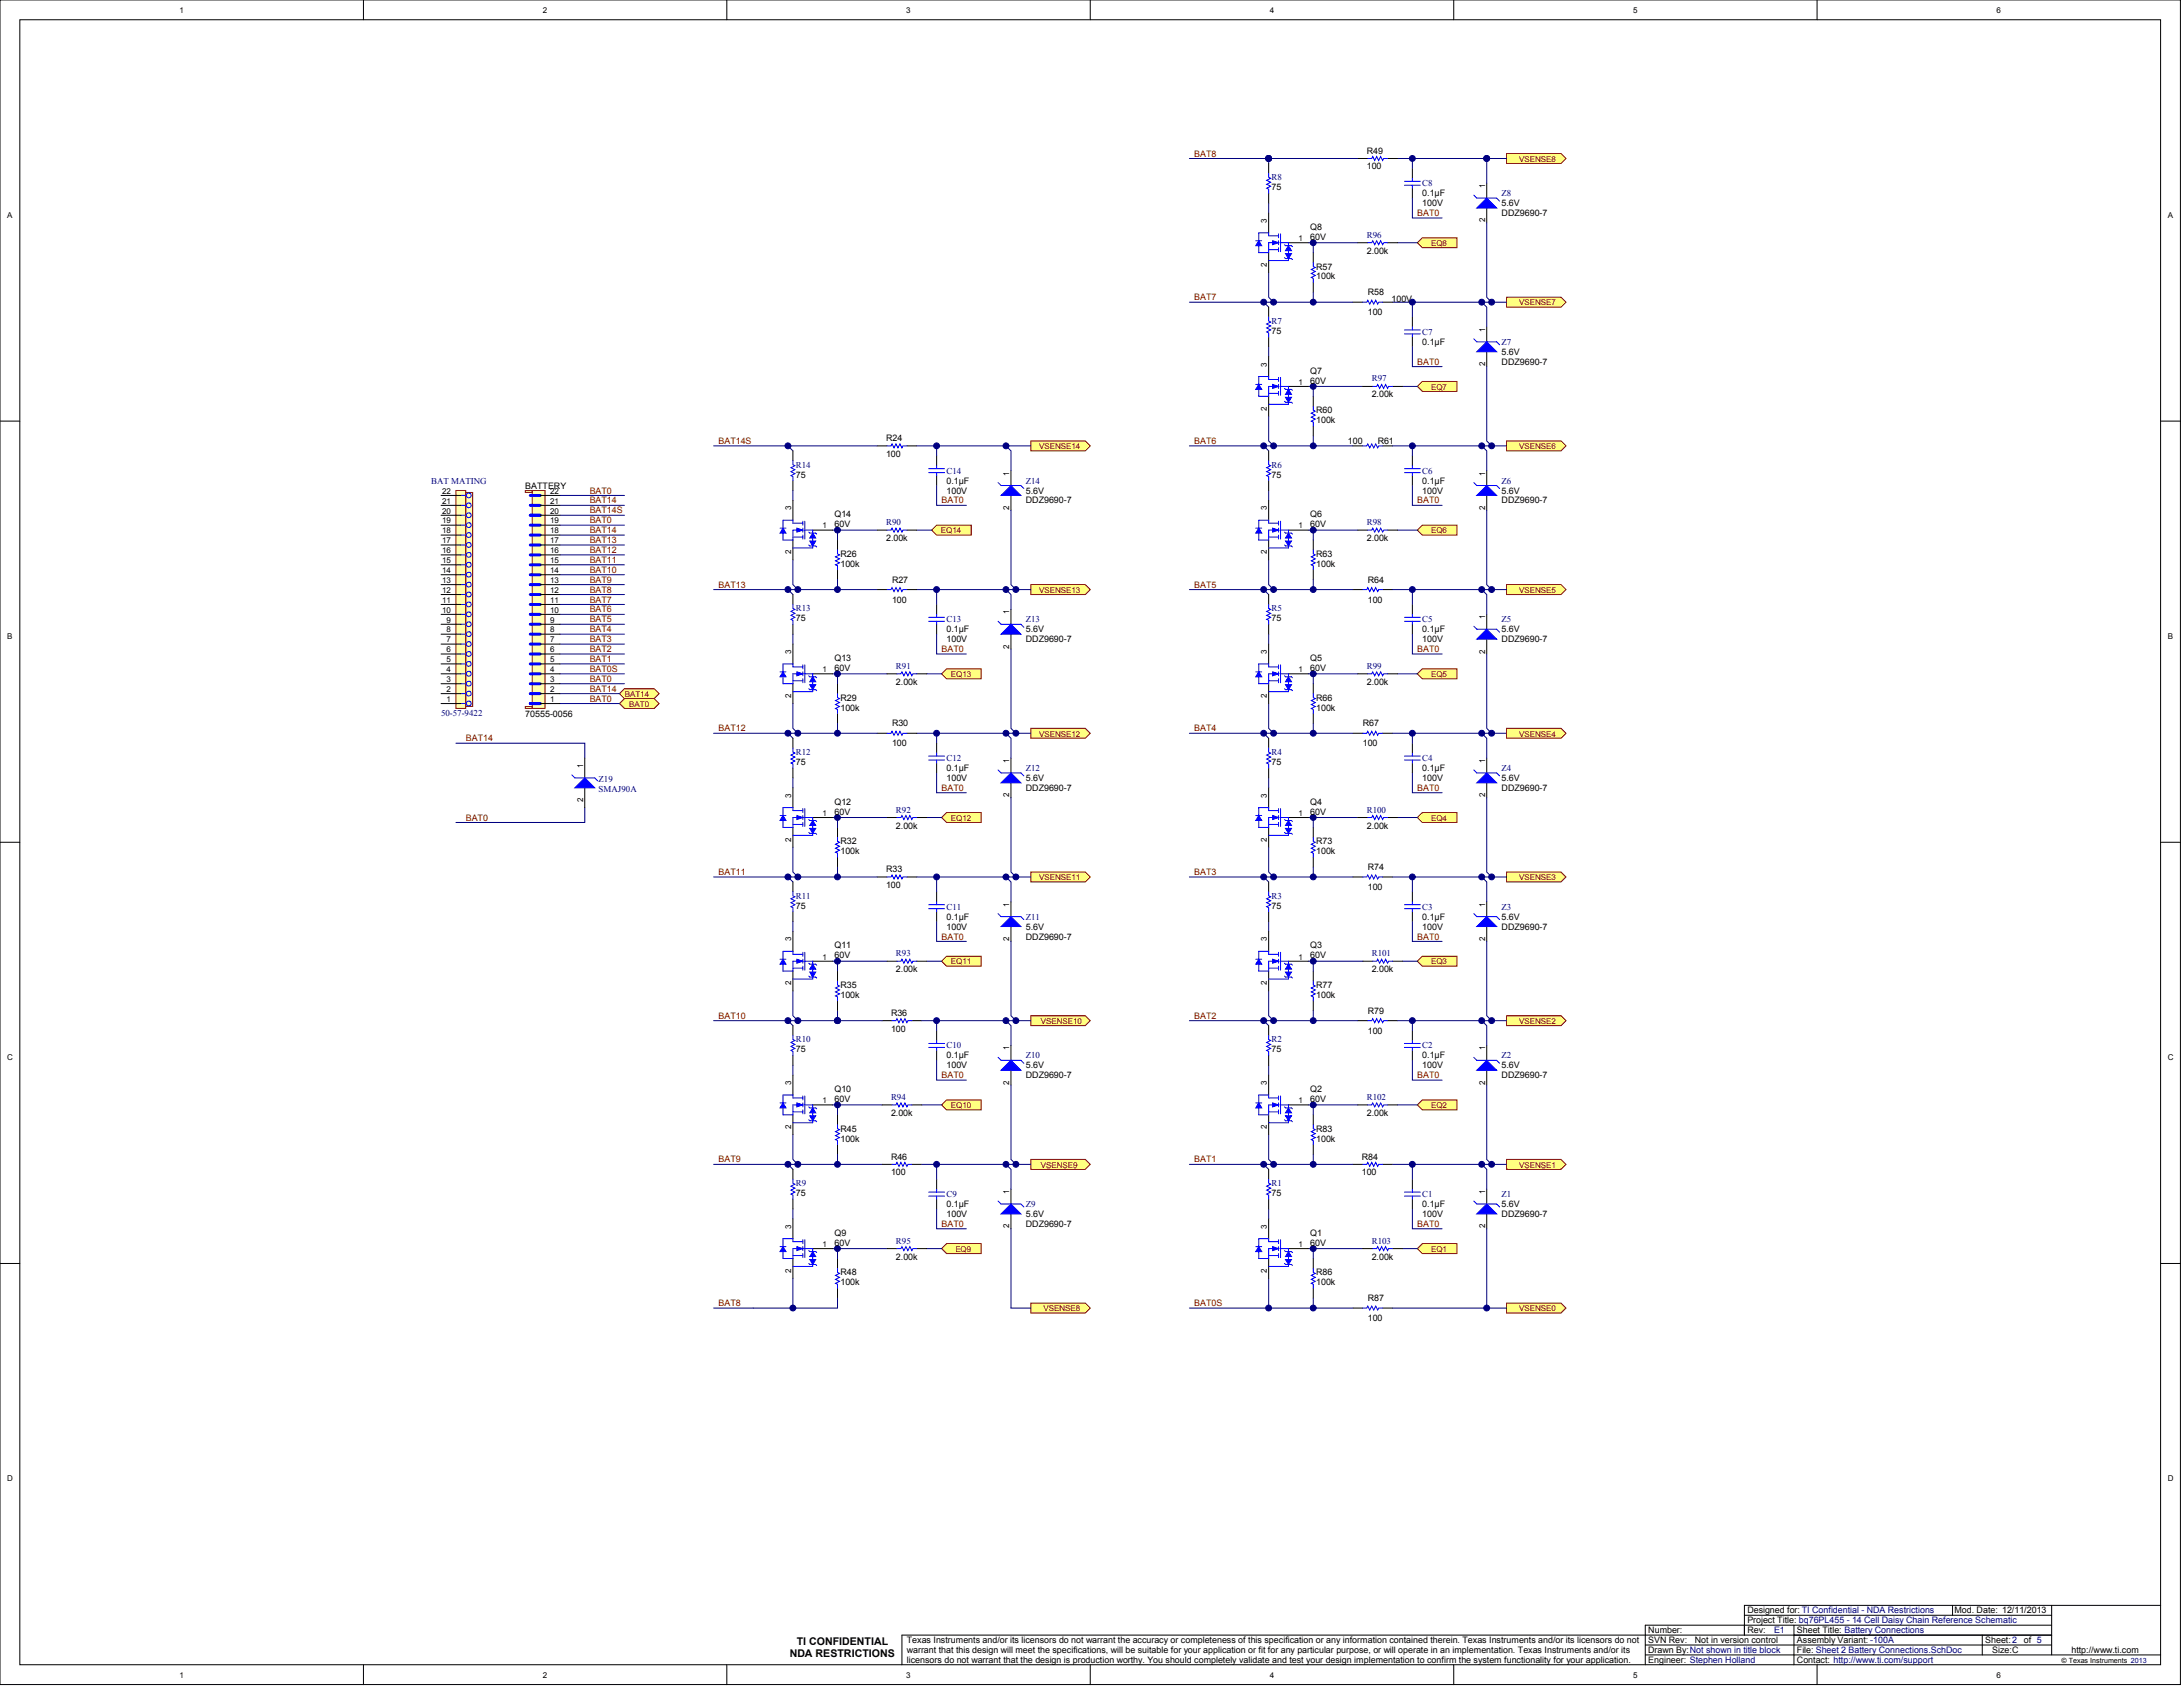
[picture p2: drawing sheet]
<svg xmlns="http://www.w3.org/2000/svg" width="465mm" height="360mm" viewBox="0 0 465 360" stroke-linecap="round" stroke-linejoin="round" font-family="sans-serif">
<defs><g id="words">
<g font-size="2.3">
<text x="168.2" y="352.7">NDA RESTRICTIONS</text>
<text x="169.7" y="350.1">TI CONFIDENTIAL</text>
</g>
<g font-size="1.9" fill="#800000">
<text x="254.4" y="33.3">BAT8</text>
<text x="301.9" y="46">BAT0</text>
<text x="254.4" y="63.9">BAT7</text>
<text x="301.9" y="77.6">BAT0</text>
<text x="153.1" y="94.5">BAT14S</text>
<text x="254.4" y="94.5">BAT6</text>
<text x="125.6" y="105.1">BAT0</text>
<text x="125.6" y="107.2">BAT14</text>
<text x="200.5" y="107.2">BAT0</text>
<text x="301.9" y="107.2">BAT0</text>
<text x="125.6" y="113.5">BAT14</text>
<text x="125.6" y="109.3">BAT14S</text>
<text x="125.6" y="111.4">BAT0</text>
<text x="125.6" y="119.8">BAT11</text>
<text x="125.6" y="117.7">BAT12</text>
<text x="125.6" y="115.6">BAT13</text>
<text x="125.6" y="124.1">BAT9</text>
<text x="125.6" y="121.9">BAT10</text>
<text x="153.1" y="125.1">BAT13</text>
<text x="254.4" y="125.1">BAT5</text>
<text x="125.6" y="126.2">BAT8</text>
<text x="125.6" y="128.3">BAT7</text>
<text x="125.6" y="130.4">BAT6</text>
<text x="125.6" y="134.6">BAT4</text>
<text x="125.6" y="132.5">BAT5</text>
<text x="125.6" y="136.7">BAT3</text>
<text x="125.6" y="138.8">BAT2</text>
<text x="125.6" y="140.9">BAT1</text>
<text x="125.6" y="143">BAT0S</text>
<text x="200.5" y="138.8">BAT0</text>
<text x="301.9" y="138.8">BAT0</text>
<text x="125.6" y="145.1">BAT0</text>
<text x="125.6" y="147.3">BAT14</text>
<text x="125.6" y="149.4">BAT0</text>
<text x="153.1" y="155.7">BAT12</text>
<text x="254.4" y="155.7">BAT4</text>
<text x="99.2" y="157.8">BAT14</text>
<text x="200.5" y="168.4">BAT0</text>
<text x="301.9" y="168.4">BAT0</text>
<text x="99.2" y="174.7">BAT0</text>
<text x="153.1" y="186.3">BAT11</text>
<text x="254.4" y="186.3">BAT3</text>
<text x="200.5" y="200">BAT0</text>
<text x="301.9" y="200">BAT0</text>
<text x="153.1" y="216.9">BAT10</text>
<text x="254.4" y="216.9">BAT2</text>
<text x="200.5" y="229.5">BAT0</text>
<text x="301.9" y="229.5">BAT0</text>
<text x="153.1" y="247.5">BAT9</text>
<text x="254.4" y="247.5">BAT1</text>
<text x="200.5" y="261.2">BAT0</text>
<text x="301.9" y="261.2">BAT0</text>
<text x="153.1" y="278.1">BAT8</text>
<text x="254.4" y="278.1">BAT0S</text>
</g>
<g font-size="1.9">
<text x="291.1" y="32.7">R49</text>
<text x="270.8" y="40.5">75</text>
<text x="291.1" y="36.1">100</text>
<text x="302.9" y="41.8">0.1µF</text>
<text x="302.9" y="43.9">100V</text>
<text x="319.8" y="43.9">5.6V</text>
<text x="319.8" y="46">DDZ9690-7</text>
<text x="279.1" y="51.1">60V</text>
<text x="279.1" y="49">Q8</text>
<text x="280.3" y="59.5">100k</text>
<text x="280.3" y="57.4">R57</text>
<text x="291.1" y="54">2.00k</text>
<text x="291.3" y="62.9">R58</text>
<text x="296.4" y="64.4">100V</text>
<text x="270.8" y="71.1">75</text>
<text x="291.3" y="67.1">100</text>
<text x="302.9" y="73.4">0.1µF</text>
<text x="319.8" y="75.5">5.6V</text>
<text x="319.8" y="77.6">DDZ9690-7</text>
<text x="279.1" y="81.6">60V</text>
<text x="279.1" y="79.5">Q7</text>
<text x="280.3" y="88">R60</text>
<text x="292.2" y="84.6">2.00k</text>
<text x="188.7" y="93.9">R24</text>
<text x="280.3" y="90.1">100k</text>
<text x="287.1" y="94.5">100</text>
<text x="293.4" y="94.5">R61</text>
<text x="169.5" y="101.7">75</text>
<text x="188.7" y="97.3">100</text>
<text x="270.8" y="101.7">75</text>
<text x="111.9" y="104">BATTERY</text>
<text x="201.6" y="103">0.1µF</text>
<text x="201.6" y="105.1">100V</text>
<text x="218.5" y="105.1">5.6V</text>
<text x="218.5" y="107.2">DDZ9690-7</text>
<text x="302.9" y="103">0.1µF</text>
<text x="302.9" y="105.1">100V</text>
<text x="319.8" y="105.1">5.6V</text>
<text x="319.8" y="107.2">DDZ9690-7</text>
<text x="177.8" y="112.2">60V</text>
<text x="177.8" y="110.1">Q14</text>
<text x="279.1" y="112.2">60V</text>
<text x="279.1" y="110.1">Q6</text>
<text x="179" y="118.6">R26</text>
<text x="188.7" y="115.2">2.00k</text>
<text x="280.3" y="118.6">R63</text>
<text x="291.1" y="115.2">2.00k</text>
<text x="179" y="120.7">100k</text>
<text x="190" y="124.1">R27</text>
<text x="280.3" y="120.7">100k</text>
<text x="291.3" y="124.1">R64</text>
<text x="190" y="128.3">100</text>
<text x="291.3" y="128.3">100</text>
<text x="169.5" y="132.3">75</text>
<text x="201.6" y="134.6">0.1µF</text>
<text x="201.6" y="136.7">100V</text>
<text x="218.5" y="134.6">5.6V</text>
<text x="218.5" y="136.7">DDZ9690-7</text>
<text x="270.8" y="132.3">75</text>
<text x="302.9" y="134.6">0.1µF</text>
<text x="302.9" y="136.7">100V</text>
<text x="319.8" y="134.6">5.6V</text>
<text x="319.8" y="136.7">DDZ9690-7</text>
<text x="177.8" y="142.8">60V</text>
<text x="177.8" y="140.7">Q13</text>
<text x="279.1" y="142.8">60V</text>
<text x="279.1" y="140.7">Q5</text>
<text x="179" y="149.2">R29</text>
<text x="190.8" y="145.8">2.00k</text>
<text x="280.3" y="149.2">R66</text>
<text x="291.1" y="145.8">2.00k</text>
<text x="111.9" y="152.5">70555-0056</text>
<text x="179" y="151.3">100k</text>
<text x="190" y="154.6">R30</text>
<text x="280.3" y="151.3">100k</text>
<text x="290.3" y="154.6">R67</text>
<text x="190" y="158.9">100</text>
<text x="290.3" y="158.9">100</text>
<text x="169.5" y="162.9">75</text>
<text x="201.6" y="164.1">0.1µF</text>
<text x="201.6" y="166.2">100V</text>
<text x="218.5" y="166.2">5.6V</text>
<text x="270.8" y="162.9">75</text>
<text x="302.9" y="164.1">0.1µF</text>
<text x="302.9" y="166.2">100V</text>
<text x="319.8" y="166.2">5.6V</text>
<text x="177.8" y="173.4">60V</text>
<text x="177.8" y="171.3">Q12</text>
<text x="218.5" y="168.4">DDZ9690-7</text>
<text x="279.1" y="173.4">60V</text>
<text x="279.1" y="171.3">Q4</text>
<text x="319.8" y="168.4">DDZ9690-7</text>
<text x="179" y="179.7">R32</text>
<text x="190.8" y="176.4">2.00k</text>
<text x="280.3" y="179.7">R73</text>
<text x="291.1" y="176.4">2.00k</text>
<text x="179" y="181.9">100k</text>
<text x="188.7" y="185.7">R33</text>
<text x="280.3" y="181.9">100k</text>
<text x="291.3" y="185.2">R74</text>
<text x="188.7" y="189">100</text>
<text x="291.3" y="189.5">100</text>
<text x="169.5" y="193.5">75</text>
<text x="201.6" y="195.8">0.1µF</text>
<text x="201.6" y="197.9">100V</text>
<text x="218.5" y="197.9">5.6V</text>
<text x="270.8" y="193.5">75</text>
<text x="302.9" y="195.8">0.1µF</text>
<text x="302.9" y="197.9">100V</text>
<text x="319.8" y="195.8">5.6V</text>
<text x="319.8" y="197.9">DDZ9690-7</text>
<text x="177.8" y="201.9">Q11</text>
<text x="218.5" y="200">DDZ9690-7</text>
<text x="279.1" y="201.9">Q3</text>
<text x="177.8" y="204">60V</text>
<text x="190.8" y="207">2.00k</text>
<text x="279.1" y="204">60V</text>
<text x="292.2" y="207">2.00k</text>
<text x="179" y="212.4">100k</text>
<text x="179" y="210.3">R35</text>
<text x="280.3" y="212.4">100k</text>
<text x="280.3" y="210.3">R77</text>
<text x="291.3" y="215.8">R79</text>
<text x="189.8" y="219.6">100</text>
<text x="189.8" y="216.2">R36</text>
<text x="291.3" y="220">100</text>
<text x="169.5" y="224">75</text>
<text x="201.6" y="225.3">0.1µF</text>
<text x="201.6" y="227.4">100V</text>
<text x="218.5" y="227.4">5.6V</text>
<text x="270.8" y="224">75</text>
<text x="302.9" y="225.3">0.1µF</text>
<text x="302.9" y="227.4">100V</text>
<text x="319.8" y="227.4">5.6V</text>
<text x="177.8" y="232.5">Q10</text>
<text x="218.5" y="229.5">DDZ9690-7</text>
<text x="279.1" y="232.5">Q2</text>
<text x="319.8" y="229.5">DDZ9690-7</text>
<text x="177.8" y="234.6">60V</text>
<text x="189.8" y="237.6">2.00k</text>
<text x="279.1" y="234.6">60V</text>
<text x="291.1" y="237.6">2.00k</text>
<text x="179" y="243">100k</text>
<text x="179" y="240.9">R45</text>
<text x="280.3" y="243">100k</text>
<text x="280.3" y="240.9">R83</text>
<text x="189.8" y="250.2">100</text>
<text x="189.8" y="246.8">R46</text>
<text x="290.1" y="250.2">100</text>
<text x="290.1" y="246.8">R84</text>
<text x="169.5" y="254.6">75</text>
<text x="201.6" y="257">0.1µF</text>
<text x="270.8" y="254.6">75</text>
<text x="302.9" y="257">0.1µF</text>
<text x="319.8" y="257">5.6V</text>
<text x="177.8" y="263.1">Q9</text>
<text x="201.6" y="259.1">100V</text>
<text x="218.5" y="259.1">5.6V</text>
<text x="218.5" y="261.2">DDZ9690-7</text>
<text x="279.1" y="263.1">Q1</text>
<text x="302.9" y="259.1">100V</text>
<text x="319.8" y="259.1">DDZ9690-7</text>
<text x="177.8" y="265.2">60V</text>
<text x="190.8" y="268.1">2.00k</text>
<text x="279.1" y="265.2">60V</text>
<text x="292.2" y="268.1">2.00k</text>
<text x="179" y="273.6">100k</text>
<text x="179" y="271.5">R48</text>
<text x="280.3" y="273.6">100k</text>
<text x="280.3" y="271.5">R86</text>
<text x="291.3" y="281.2">100</text>
<text x="291.3" y="277">R87</text>
<text x="351.1" y="347.7">Number:</text>
<text x="372.2" y="345.6">Project Title: bq76PL455 - 14 Cell Daisy Chain Reference Schematic</text>
<text x="372.2" y="343.5">Designed for: TI Confidential - NDA Restrictions</text>
<text x="372.2" y="347.7">Rev:</text>
<text x="382.7" y="347.7">Sheet Title: Battery Connections</text>
<text x="416.3" y="343.5">Mod. Date: 12/11/2013</text>
<text x="193.2" y="349.8">Texas Instruments and/or its licensors do not warrant the accuracy or completeness of this specification or any information contained therein. Texas Instruments and/or its licensors do not</text>
<text x="193.2" y="351.9">warrant that this design will meet the specifications, will be suitable for your application or fit for any particular purpose, or will operate in an implementation. Texas Instruments and/or its</text>
<text x="351.1" y="351.9">Drawn By:Not shown in title block</text>
<text x="351.1" y="349.8">SVN Rev:</text>
<text x="361" y="349.8">Not in version control</text>
<text x="382.7" y="351.9">File: Sheet 2 Battery Connections.SchDoc</text>
<text x="382.7" y="349.8">Assembly Variant: -100A</text>
<text x="422.8" y="349.8">Sheet:2</text>
<text x="424.3" y="351.9">Size:C</text>
<text x="431.1" y="349.8">of 5</text>
<text x="441.2" y="351.9">http://www.ti.com</text>
<text x="193.2" y="354">licensors do not warrant that the design is production worthy. You should completely validate and test your design implementation to confirm the system functionality for your application.</text>
<text x="351.1" y="354">Engineer: Stephen Holland</text>
<text x="382.7" y="354">Contact: http://www.ti.com/support</text>
</g>
<g font-size="1.9" fill="#000080">
<text x="270.8" y="38.4">R8</text>
<text x="302.9" y="39.6">C8</text>
<text x="319.8" y="41.8">Z8</text>
<text x="291.1" y="50.6">R96</text>
<text x="270.8" y="69">R7</text>
<text x="302.9" y="71.3">C7</text>
<text x="319.8" y="73.4">Z7</text>
<text x="292.2" y="81.2">R97</text>
<text x="169.5" y="99.6">R14</text>
<text x="201.6" y="100.8">C14</text>
<text x="270.8" y="99.6">R6</text>
<text x="302.9" y="100.8">C6</text>
<text x="91.8" y="102.9">BAT MATING</text>
<text x="218.5" y="102.9">Z14</text>
<text x="319.8" y="102.9">Z6</text>
<text x="188.7" y="111.8">R90</text>
<text x="291.1" y="111.8">R98</text>
<text x="169.5" y="130.2">R13</text>
<text x="270.8" y="130.2">R5</text>
<text x="201.6" y="132.5">C13</text>
<text x="218.5" y="132.5">Z13</text>
<text x="302.9" y="132.5">C5</text>
<text x="319.8" y="132.5">Z5</text>
<text x="190.8" y="142.4">R91</text>
<text x="291.1" y="142.4">R99</text>
<text x="93.9" y="152.5">50-57-9422</text>
<text x="169.5" y="160.7">R12</text>
<text x="270.8" y="160.7">R4</text>
<text x="127.5" y="166.4">Z19</text>
<text x="201.6" y="162">C12</text>
<text x="218.5" y="164.1">Z12</text>
<text x="302.9" y="162">C4</text>
<text x="319.8" y="164.1">Z4</text>
<text x="127.5" y="168.5">SMAJ90A</text>
<text x="190.8" y="173">R92</text>
<text x="291.1" y="173">R100</text>
<text x="169.5" y="191.3">R11</text>
<text x="270.8" y="191.3">R3</text>
<text x="201.6" y="193.6">C11</text>
<text x="218.5" y="195.8">Z11</text>
<text x="302.9" y="193.6">C3</text>
<text x="319.8" y="193.6">Z3</text>
<text x="190.8" y="203.6">R93</text>
<text x="292.2" y="203.6">R101</text>
<text x="169.5" y="221.9">R10</text>
<text x="270.8" y="221.9">R2</text>
<text x="201.6" y="223.2">C10</text>
<text x="218.5" y="225.3">Z10</text>
<text x="302.9" y="223.2">C2</text>
<text x="319.8" y="225.3">Z2</text>
<text x="189.8" y="234.2">R94</text>
<text x="291.1" y="234.2">R102</text>
<text x="169.5" y="252.5">R9</text>
<text x="201.6" y="254.8">C9</text>
<text x="218.5" y="256.9">Z9</text>
<text x="270.8" y="252.5">R1</text>
<text x="302.9" y="254.8">C1</text>
<text x="319.8" y="254.8">Z1</text>
<text x="190.8" y="264.7">R95</text>
<text x="292.2" y="264.7">R103</text>
<text x="377.9" y="347.7">E1</text>
</g>
<g font-size="1.7">
<text x="38.2" y="2.7">1</text>
<text x="115.6" y="2.7">2</text>
<text x="193" y="2.7">3</text>
<text x="270.4" y="2.7">4</text>
<text x="347.9" y="2.7">5</text>
<text x="425.3" y="2.7">6</text>
<text x="316.3" y="40.1" transform="rotate(-90 316.3 40.1)">1</text>
<text x="1.5" y="46.4">A</text>
<text x="269.9" y="47.5" transform="rotate(-90 269.9 47.5)">3</text>
<text x="316.3" y="47.3" transform="rotate(-90 316.3 47.3)">2</text>
<text x="461.8" y="46.4">A</text>
<text x="276.5" y="51.3">1</text>
<text x="269.9" y="56.8" transform="rotate(-90 269.9 56.8)">2</text>
<text x="316.3" y="70.7" transform="rotate(-90 316.3 70.7)">1</text>
<text x="316.3" y="77.9" transform="rotate(-90 316.3 77.9)">2</text>
<text x="269.9" y="78" transform="rotate(-90 269.9 78)">3</text>
<text x="276.5" y="81.9">1</text>
<text x="269.9" y="87.4" transform="rotate(-90 269.9 87.4)">2</text>
<text x="215" y="101.2" transform="rotate(-90 215 101.2)">1</text>
<text x="316.3" y="101.2" transform="rotate(-90 316.3 101.2)">1</text>
<text x="94.2" y="107.2">21</text>
<text x="94.2" y="105.1">22</text>
<text x="117.2" y="107.2">21</text>
<text x="117.2" y="105.1">22</text>
<text x="94.2" y="113.5">18</text>
<text x="94.2" y="111.4">19</text>
<text x="94.2" y="109.3">20</text>
<text x="117.2" y="113.5">18</text>
<text x="117.2" y="111.4">19</text>
<text x="117.2" y="109.3">20</text>
<text x="168.5" y="108.6" transform="rotate(-90 168.5 108.6)">3</text>
<text x="175.2" y="112.5">1</text>
<text x="215" y="108.5" transform="rotate(-90 215 108.5)">2</text>
<text x="269.9" y="108.6" transform="rotate(-90 269.9 108.6)">3</text>
<text x="276.5" y="112.5">1</text>
<text x="316.3" y="108.5" transform="rotate(-90 316.3 108.5)">2</text>
<text x="94.2" y="119.9">15</text>
<text x="94.2" y="117.8">16</text>
<text x="94.2" y="115.7">17</text>
<text x="117.2" y="119.9">15</text>
<text x="117.2" y="117.8">16</text>
<text x="117.2" y="115.7">17</text>
<text x="168.5" y="118" transform="rotate(-90 168.5 118)">2</text>
<text x="269.9" y="118" transform="rotate(-90 269.9 118)">2</text>
<text x="94.2" y="124.1">13</text>
<text x="94.2" y="122">14</text>
<text x="117.2" y="124.1">13</text>
<text x="117.2" y="122">14</text>
<text x="94.2" y="130.4">10</text>
<text x="94.2" y="128.3">11</text>
<text x="94.2" y="126.2">12</text>
<text x="117.2" y="130.4">10</text>
<text x="117.2" y="128.3">11</text>
<text x="117.2" y="126.2">12</text>
<text x="215" y="130.8" transform="rotate(-90 215 130.8)">1</text>
<text x="316.3" y="131.8" transform="rotate(-90 316.3 131.8)">1</text>
<text x="1.5" y="136">B</text>
<text x="95.1" y="136.8">7</text>
<text x="95.1" y="134.6">8</text>
<text x="95.1" y="132.5">9</text>
<text x="117.2" y="136.8">7</text>
<text x="117.2" y="134.6">8</text>
<text x="117.2" y="132.5">9</text>
<text x="461.8" y="136">B</text>
<text x="95.1" y="143.1">4</text>
<text x="95.1" y="141">5</text>
<text x="95.1" y="138.9">6</text>
<text x="117.2" y="143.1">4</text>
<text x="117.2" y="141">5</text>
<text x="117.2" y="138.9">6</text>
<text x="168.5" y="139.2" transform="rotate(-90 168.5 139.2)">3</text>
<text x="175.2" y="143.1">1</text>
<text x="215" y="138.1" transform="rotate(-90 215 138.1)">2</text>
<text x="269.9" y="139.2" transform="rotate(-90 269.9 139.2)">3</text>
<text x="276.5" y="143.1">1</text>
<text x="316.3" y="139.1" transform="rotate(-90 316.3 139.1)">2</text>
<text x="95.1" y="149.4">1</text>
<text x="95.1" y="147.3">2</text>
<text x="95.1" y="145.2">3</text>
<text x="117.2" y="149.4">1</text>
<text x="117.2" y="147.3">2</text>
<text x="117.2" y="145.2">3</text>
<text x="168.5" y="148.6" transform="rotate(-90 168.5 148.6)">2</text>
<text x="269.9" y="148.6" transform="rotate(-90 269.9 148.6)">2</text>
<text x="124.2" y="163.5" transform="rotate(-90 124.2 163.5)">1</text>
<text x="215" y="162.4" transform="rotate(-90 215 162.4)">1</text>
<text x="316.3" y="162.4" transform="rotate(-90 316.3 162.4)">1</text>
<text x="124.2" y="170.8" transform="rotate(-90 124.2 170.8)">2</text>
<text x="168.5" y="169.8" transform="rotate(-90 168.5 169.8)">3</text>
<text x="175.2" y="173.7">1</text>
<text x="215" y="169.7" transform="rotate(-90 215 169.7)">2</text>
<text x="269.9" y="169.8" transform="rotate(-90 269.9 169.8)">3</text>
<text x="276.5" y="173.7">1</text>
<text x="316.3" y="169.7" transform="rotate(-90 316.3 169.7)">2</text>
<text x="168.5" y="179.2" transform="rotate(-90 168.5 179.2)">2</text>
<text x="269.9" y="179.2" transform="rotate(-90 269.9 179.2)">2</text>
<text x="215" y="193" transform="rotate(-90 215 193)">1</text>
<text x="316.3" y="193" transform="rotate(-90 316.3 193)">1</text>
<text x="168.5" y="200.4" transform="rotate(-90 168.5 200.4)">3</text>
<text x="215" y="200.3" transform="rotate(-90 215 200.3)">2</text>
<text x="269.9" y="200.4" transform="rotate(-90 269.9 200.4)">3</text>
<text x="316.3" y="200.3" transform="rotate(-90 316.3 200.3)">2</text>
<text x="168.5" y="209.8" transform="rotate(-90 168.5 209.8)">2</text>
<text x="175.2" y="204.3">1</text>
<text x="269.9" y="209.8" transform="rotate(-90 269.9 209.8)">2</text>
<text x="276.5" y="204.3">1</text>
<text x="1.5" y="225.7">C</text>
<text x="215" y="223.6" transform="rotate(-90 215 223.6)">1</text>
<text x="316.3" y="223.6" transform="rotate(-90 316.3 223.6)">1</text>
<text x="461.7" y="225.7">C</text>
<text x="168.5" y="231" transform="rotate(-90 168.5 231)">3</text>
<text x="215" y="230.9" transform="rotate(-90 215 230.9)">2</text>
<text x="269.9" y="231" transform="rotate(-90 269.9 231)">3</text>
<text x="316.3" y="230.9" transform="rotate(-90 316.3 230.9)">2</text>
<text x="175.2" y="234.9">1</text>
<text x="276.5" y="234.9">1</text>
<text x="168.5" y="240.4" transform="rotate(-90 168.5 240.4)">2</text>
<text x="269.9" y="240.4" transform="rotate(-90 269.9 240.4)">2</text>
<text x="215" y="254.2" transform="rotate(-90 215 254.2)">1</text>
<text x="316.3" y="254.2" transform="rotate(-90 316.3 254.2)">1</text>
<text x="168.5" y="261.6" transform="rotate(-90 168.5 261.6)">3</text>
<text x="215" y="261.5" transform="rotate(-90 215 261.5)">2</text>
<text x="269.9" y="261.6" transform="rotate(-90 269.9 261.6)">3</text>
<text x="316.3" y="261.5" transform="rotate(-90 316.3 261.5)">2</text>
<text x="175.2" y="265.4">1</text>
<text x="276.5" y="265.4">1</text>
<text x="168.5" y="271" transform="rotate(-90 168.5 271)">2</text>
<text x="269.9" y="271" transform="rotate(-90 269.9 271)">2</text>
<text x="1.5" y="315.3">D</text>
<text x="461.7" y="315.3">D</text>
<text x="38.2" y="357.1">1</text>
<text x="115.6" y="357.1">2</text>
<text x="193" y="357.1">3</text>
<text x="270.4" y="357.1">4</text>
<text x="347.9" y="357.1">5</text>
<text x="425.3" y="357.1">6</text>
</g>
<g font-size="1.7" fill="#800000">
<text x="323.6" y="34.4">VSENSE8</text>
<text x="304.8" y="52.4">EQ8</text>
<text x="323.6" y="65">VSENSE7</text>
<text x="304.8" y="83">EQ7</text>
<text x="221.3" y="95.6">VSENSE14</text>
<text x="323.6" y="95.6">VSENSE6</text>
<text x="200.4" y="113.5">EQ14</text>
<text x="304.8" y="113.5">EQ6</text>
<text x="221.3" y="126.2">VSENSE13</text>
<text x="323.6" y="126.2">VSENSE5</text>
<text x="133.1" y="148.4">BAT14</text>
<text x="202.5" y="144.1">EQ13</text>
<text x="304.8" y="144.1">EQ5</text>
<text x="134" y="150.5">BAT0</text>
<text x="221.3" y="156.8">VSENSE12</text>
<text x="323.6" y="156.8">VSENSE4</text>
<text x="202.5" y="174.7">EQ12</text>
<text x="304.8" y="174.7">EQ4</text>
<text x="221.3" y="187.4">VSENSE11</text>
<text x="323.6" y="187.4">VSENSE3</text>
<text x="202.5" y="205.3">EQ11</text>
<text x="304.8" y="205.3">EQ3</text>
<text x="221.7" y="218">VSENSE10</text>
<text x="323.6" y="218">VSENSE2</text>
<text x="202.5" y="235.9">EQ10</text>
<text x="304.8" y="235.9">EQ2</text>
<text x="221.7" y="248.6">VSENSE9</text>
<text x="323.6" y="248.6">VSENSE1</text>
<text x="203.5" y="266.5">EQ9</text>
<text x="304.8" y="266.5">EQ1</text>
<text x="222.3" y="279.2">VSENSE8</text>
<text x="323.6" y="279.2">VSENSE0</text>
</g>
<text font-size="1.5" x="439.1" y="354.1">© Texas Instruments 2013</text>
</g></defs>
<g fill="#fff" stroke="#000" stroke-width=".21">
<path d="M0 0h464.4v358.6h-464.4z"/>
<path d="M4.2 4.2h456v350.2h-456z"/>
</g>
<g fill="none" stroke="#000" stroke-width=".21">
<path d="M77.4 0v4.2M154.8 0v4.2M232.2 0v4.2M309.6 0v4.2M387 0v4.2M0 89.6h4.2M460.2 89.6h4.2M0 179.3h4.2M460.2 179.3h4.2M0 269h4.2M460.2 269h4.2M77.4 354.4v4.2"/>
<path d="M154.8 354.4v4.2M232.2 354.4v4.2M309.6 354.4v4.2M350.4 352.3h109.8M350.4 350.2h86.6M371.5 343.9h65.5M382.1 346v8.4M387 354.4v4.2M415.9 341.7v2.2M422.2 348.1v4.2M437 348.1h-244.9v6.3M437 346h-86.6v8.4"/>
<path d="M437 341.7v10.6M460.2 341.7h-88.7v6.4v-2.1"/>
</g>
<path d="M97.1 104.4h2.1v46.4h-2.1z" fill="#ffffb0" stroke="#800000" stroke-width=".21"/>
<g fill="none" stroke="#00f" stroke-width=".21">
<path d="M98.2 118.1h1M98.2 116h1M98.2 113.9h1M98.2 111.8h1M98.2 109.7h1M98.2 107.6h1M98.2 105.5h1M98.2 128.7h1M98.2 126.6h1M98.2 124.5h1M98.2 122.3h1M98.2 120.2h1"/>
<path d="M98.2 139.2h1M98.2 137.1h1M98.2 135h1M98.2 132.9h1M98.2 130.8h1M98.2 149.8h1M98.2 147.7h1M98.2 145.6h1M98.2 143.4h1M98.2 141.3h1"/>
</g>
<g fill="none" stroke="#000" stroke-width=".21">
<path d="M93.9 118.1h4.3M93.9 116h4.3M93.9 113.9h4.3M93.9 111.8h4.3M93.9 109.7h4.3M93.9 107.6h4.3M93.9 105.5h4.3M93.9 139.2h4.3M93.9 137.1h4.3M93.9 135h4.3M93.9 132.9h4.3M93.9 130.8h4.3"/>
<path d="M93.9 128.7h4.3M93.9 126.6h4.3M93.9 124.5h4.3M93.9 122.3h4.3M93.9 120.2h4.3M93.9 149.8h4.3M93.9 147.7h4.3M93.9 145.6h4.3M93.9 143.4h4.3M93.9 141.3h4.3"/>
</g>
<path d="M99.2 104.8h1.5v45.6h-1.5z" fill="#ffffb0" stroke="#800000" stroke-width=".21"/>
<g fill="none" stroke="#00f" stroke-width=".21">
<path d="M100.1 109.2a.52 .52 0 0 0-.8 .4 .52 .52 0 0 0 .6 .6 .52 .52 0 0 0 .4-.8l-.2-.2M100.1 119.8a.52 .52 0 0 0-.8 .3 .52 .52 0 0 0 .6 .6 .52 .52 0 0 0 .4-.7l-.2-.2M100.1 136.7a.52 .52 0 0 0-.8 .3 .52 .52 0 0 0 .6 .6 .52 .52 0 0 0 .4-.7l-.2-.2M100.1 147.2a.52 .52 0 0 0-.8 .4 .52 .52 0 0 0 .6 .6 .52 .52 0 0 0 .4-.8l-.2-.2"/>
<circle cx="99.8" cy="113.9" r=".52"/>
<circle cx="99.8" cy="111.8" r=".52"/>
<circle cx="99.8" cy="107.6" r=".52"/>
<circle cx="99.8" cy="116" r=".52"/>
<circle cx="99.8" cy="105.5" r=".52"/>
<circle cx="99.8" cy="118.1" r=".52"/>
<circle cx="99.8" cy="124.4" r=".52"/>
<circle cx="99.8" cy="122.3" r=".52"/>
<circle cx="99.8" cy="135" r=".52"/>
<circle cx="99.8" cy="130.8" r=".52"/>
<circle cx="99.8" cy="132.9" r=".52"/>
<circle cx="99.8" cy="128.7" r=".52"/>
<circle cx="99.8" cy="139.2" r=".52"/>
<circle cx="99.8" cy="126.6" r=".52"/>
<circle cx="99.8" cy="149.8" r=".52"/>
<circle cx="99.8" cy="141.3" r=".52"/>
<circle cx="99.8" cy="143.4" r=".52"/>
<circle cx="99.8" cy="145.5" r=".52"/>
</g>
<path d="M97.1 158.2h27.5v3.2M124.6 171.9v3.2h-27.5" fill="none" stroke="#000080" stroke-width=".21"/>
<path d="M131.9 147.7l1.1-1.1h6.3l1.1 1.1-1.1 1h-6.3z" fill-rule="evenodd" fill="#ffff80" stroke="#800000" stroke-width=".21"/>
<path d="M119.3 147.7h12.6" fill="none" stroke="#000080" stroke-width=".21"/>
<path d="M131.9 149.8l1.1-1.1h6.3l1.1 1.1-1.1 1h-6.3z" fill-rule="evenodd" fill="#ffff80" stroke="#800000" stroke-width=".21"/>
<g fill="none" stroke="#000080" stroke-width=".21">
<path d="M119.3 118.1h13.7M119.3 116h13.7M119.3 111.8h13.7M119.3 109.7h13.7M119.3 107.6h13.7M119.3 105.5h13.7M119.3 113.9h13.7M119.3 139.2h13.7M119.3 137.1h13.7M119.3 132.9h13.7M119.3 130.8h13.7M119.3 128.7h13.7"/>
<path d="M119.3 126.6h13.7M119.3 135h13.7M119.3 122.3h13.7M119.3 120.2h13.7M119.3 124.5h13.7M119.3 149.8h12.6M119.3 143.4h13.7M119.3 141.3h13.7M119.3 145.6h13.7"/>
</g>
<path d="M113.4 104.4h2.7v46.4h-2.7z" fill="#ffffb0" stroke="#800000" stroke-width=".21"/>
<g fill="none" stroke="#00f" stroke-width=".63">
<path d="M112.9 105.5h2.2M112.9 107.6h2.2M112.9 109.7h2.2M112.9 111.8h2.2M112.9 113.9h2.2M112.9 116h2.2M112.9 118.1h2.2M112.9 120.2h2.2M112.9 122.3h2.2M112.9 124.5h2.2M112.9 126.6h2.2M112.9 128.7h2.2"/>
<path d="M112.9 139.2h2.2M112.9 137.1h2.2M112.9 135h2.2M112.9 132.9h2.2M112.9 130.8h2.2M112.9 149.8h2.2M112.9 147.7h2.2M112.9 145.6h2.2M112.9 143.4h2.2M112.9 141.3h2.2"/>
</g>
<g fill="none" stroke="#000" stroke-width=".21">
<path d="M115.1 118.1h4.2M115.1 116h4.2M115.1 113.9h4.2M115.1 111.8h4.2M115.1 109.7h4.2M115.1 107.6h4.2M115.1 105.5h4.2M115.1 139.2h4.2M115.1 137.1h4.2M115.1 135h4.2M115.1 132.9h4.2M115.1 130.8h4.2"/>
<path d="M115.1 128.7h4.2M115.1 126.6h4.2M115.1 124.5h4.2M115.1 122.3h4.2M115.1 120.2h4.2M115.1 149.8h4.2M115.1 147.7h4.2M115.1 145.6h4.2M115.1 143.4h4.2M115.1 141.3h4.2"/>
</g>
<g fill="#ffffb0" stroke="#800000" stroke-width=".21">
<path d="M111.9 104.4h1.4v.4h-1.4z"/>
<path d="M111.9 150.4h1.4v.4h-1.4z"/>
</g>
<path d="M124.6 161.4v4.2M124.6 167.7v4.2" fill="none" stroke="#000" stroke-width=".21"/>
<path d="M122.4 167.7l2.2-2.1 2.1 2.1z" fill="#00f" stroke="#00f" stroke-width=".21"/>
<path d="M121.8 165l.6 .6h4.3l.6 .6" fill="none" stroke="#00f" stroke-width=".21"/>
<g fill="#ffff80" stroke="#800000" stroke-width=".21">
<path d="M301.9 82.3l1-1.1h7.4v2.1h-7.4z" fill-rule="evenodd"/>
<path d="M301.9 112.9l1-1.1h7.4v2.1h-7.4z" fill-rule="evenodd"/>
<path d="M200.5 235.2l1.1-1h7.4v2.1h-7.4z" fill-rule="evenodd"/>
<path d="M200.5 265.8l1.1-1.1h7.4v2.2h-7.4z" fill-rule="evenodd"/>
<path d="M200.5 204.6l1.1-1h7.4v2.1h-7.4z" fill-rule="evenodd"/>
<path d="M198.4 112.9l1.1-1.1h7.4v2.1h-7.4z" fill-rule="evenodd"/>
<path d="M301.9 143.4l1-1h7.4v2.1h-7.4z" fill-rule="evenodd"/>
<path d="M320.9 185.6h11.6l1 1.1-1 1h-11.6z" fill-rule="evenodd"/>
<path d="M301.9 174l1-1h7.4v2.1h-7.4z" fill-rule="evenodd"/>
<path d="M301.9 204.6l1-1h7.4v2.1h-7.4z" fill-rule="evenodd"/>
<path d="M320.9 246.8h11.6l1 1.1-1 1h-11.6z" fill-rule="evenodd"/>
<path d="M320.9 277.4h11.6l1 1.1-1 1h-11.6z" fill-rule="evenodd"/>
<path d="M320.9 216.2h11.6l1 1.1-1 1h-11.6z" fill-rule="evenodd"/>
<path d="M301.9 265.8l1-1.1h7.4v2.2h-7.4z" fill-rule="evenodd"/>
<path d="M301.9 235.2l1-1h7.4v2.1h-7.4z" fill-rule="evenodd"/>
</g>
<g fill="none" stroke="#000" stroke-width=".21">
<path d="M186.8 94.9h2.1M193.2 94.9h2.1M279.7 84.4v2.1M279.7 90.7v2.1M279.7 115v2.1M279.7 121.3v2.1M279.7 145.6v2.1M279.7 151.9v2.1M279.7 176.1v2.1M279.7 182.5v2.1M178.4 206.7v2.1M178.4 213.1v2.1"/>
<path d="M279.7 206.7v2.1M279.7 213.1v2.1M178.4 237.3v2.1M279.7 237.3v2.1M178.4 243.6v2.2M279.7 243.6v2.2M178.4 267.9v2.1M178.4 274.2v2.1M279.7 267.9v2.1M279.7 274.2v2.1M288.2 278.5h2.1M294.5 278.5h2.1"/>
</g>
<path d="M188.9 94.9h.9l.2-.4 .4 .8 .4-.8 .5 .8 .4-.8 .4 .8 .2-.4h.9M279.7 86.5v.8l.4 .2-.8 .5 .8 .4-.8 .4 .8 .4-.8 .4 .4 .3v.8M279.7 117.1v.8l.4 .2-.8 .4 .8 .5-.8 .4 .8 .4-.8 .4 .4 .2v.9M279.7 147.7v.8l.4 .2-.8 .4 .8 .5-.8 .4 .8 .4-.8 .4 .4 .2v.9M279.7 178.2v.9l.4 .2-.8 .4 .8 .4-.8 .5 .8 .4-.8 .4 .4 .2v.9M178.4 208.8v.9l.4 .2-.8 .4 .8 .4-.8 .5 .8 .4-.8 .4 .4 .2v.9M279.7 208.8v.9l.4 .2-.8 .4 .8 .4-.8 .5 .8 .4-.8 .4 .4 .2v.9M178.4 239.4v.9l.4 .2-.8 .4 .8 .4-.8 .4 .8 .5-.8 .4 .4 .2v.8M279.7 239.4v.9l.4 .2-.8 .4 .8 .4-.8 .4 .8 .5-.8 .4 .4 .2v.8M178.4 270v.9l.4 .2-.8 .4 .8 .4-.8 .4 .8 .5-.8 .4 .4 .2v.8M279.7 270v.9l.4 .2-.8 .4 .8 .4-.8 .4 .8 .5-.8 .4 .4 .2v.8M290.3 278.5h.8l.2-.5 .4 .9 .5-.9 .4 .9 .4-.9 .4 .9 .2-.4h.9" fill="none" stroke="#00f" stroke-width=".21"/>
<g fill="none" stroke="#000080" stroke-width=".21">
<path d="M278.7 82.3h11.6M298.7 82.3h3.2M177.3 112.9h9.5M195.3 112.9h3.1M278.7 112.9h10.5M297.7 112.9h4.2M278.7 143.4h10.5M297.7 143.4h4.2M278.7 174h10.5M297.7 174h4.2M177.3 204.6h11.6M197.4 204.6h3.1"/>
<path d="M278.7 204.6h11.6M298.7 204.6h3.2M177.3 235.2h10.6M196.3 235.2h4.2M278.7 235.2h10.5M297.7 235.2h4.2M177.3 265.8h11.6M197.4 265.8h3.1M278.7 265.8h11.6M298.7 265.8h3.2"/>
</g>
<path d="M219.5 93.9h11.7l1 1-1 1.1h-11.7z" fill-rule="evenodd" fill="#ffff80" stroke="#800000" stroke-width=".21"/>
<path d="M167.8 94.9l1.1 1.1M195.3 94.9h24.2M168.9 104.4v2.1M178.4 112.9v2.1M178.4 123.4v2.1" fill="none" stroke="#000080" stroke-width=".21"/>
<path d="M178.4 115v2.1M178.4 121.3v2.1" fill="none" stroke="#000" stroke-width=".21"/>
<path d="M178.4 117.1v.8l.4 .2-.8 .4 .8 .5-.8 .4 .8 .4-.8 .4 .4 .2v.9" fill="none" stroke="#00f" stroke-width=".21"/>
<g fill="#000080" stroke="#000080" stroke-width=".21">
<circle cx="167.8" cy="94.9" r=".62"/>
<circle cx="178.4" cy="112.8" r=".62"/>
<circle cx="178.4" cy="125.5" r=".62"/>
</g>
<path d="M219.5 124.5h11.7l1 1-1 1.1h-11.7z" fill-rule="evenodd" fill="#ffff80" stroke="#800000" stroke-width=".21"/>
<path d="M195.3 125.5h24.2" fill="none" stroke="#000080" stroke-width=".21"/>
<path d="M186.8 125.5h2.1M193.2 125.5h2.1" fill="none" stroke="#000" stroke-width=".21"/>
<path d="M188.9 125.5h.9l.2-.4 .4 .8 .4-.8 .5 .8 .4-.8 .4 .8 .2-.4h.9" fill="none" stroke="#00f" stroke-width=".21"/>
<path d="M200.5 143.4l1.1-1h7.4v2.1h-7.4z" fill-rule="evenodd" fill="#ffff80" stroke="#800000" stroke-width=".21"/>
<path d="M178.4 145.6v2.1M178.4 151.9v2.1" fill="none" stroke="#000" stroke-width=".21"/>
<path d="M178.4 147.7v.8l.4 .2-.8 .4 .8 .5-.8 .4 .8 .4-.8 .4 .4 .2v.9" fill="none" stroke="#00f" stroke-width=".21"/>
<path d="M177.3 143.4h11.6M197.4 143.4h3.1" fill="none" stroke="#000080" stroke-width=".21"/>
<path d="M219.5 155h11.7l1 1.1-1 1.1h-11.7z" fill-rule="evenodd" fill="#ffff80" stroke="#800000" stroke-width=".21"/>
<path d="M178.4 143.4v2.2M178.4 154v2.1M195.3 156.1h24.2" fill="none" stroke="#000080" stroke-width=".21"/>
<path d="M186.8 156.1h2.1M193.2 156.1h2.1" fill="none" stroke="#000" stroke-width=".21"/>
<path d="M188.9 156.1h.9l.2-.4 .4 .8 .4-.8 .5 .8 .4-.8 .4 .8 .2-.4h.9" fill="none" stroke="#00f" stroke-width=".21"/>
<g fill="#000080" stroke="#000080" stroke-width=".21">
<circle cx="178.4" cy="143.4" r=".62"/>
<circle cx="178.4" cy="156.1" r=".62"/>
</g>
<path d="M200.5 174l1.1-1h7.4v2.1h-7.4z" fill-rule="evenodd" fill="#ffff80" stroke="#800000" stroke-width=".21"/>
<path d="M178.4 176.1v2.1M178.4 182.5v2.1M186.8 186.7h2.1M193.2 186.7h2.1" fill="none" stroke="#000" stroke-width=".21"/>
<path d="M178.4 178.2v.9l.4 .2-.8 .4 .8 .4-.8 .5 .8 .4-.8 .4 .4 .2v.9M188.9 186.7h.9l.2-.4 .4 .8 .4-.8 .5 .8 .4-.8 .4 .8 .2-.4h.9" fill="none" stroke="#00f" stroke-width=".21"/>
<path d="M177.3 174h11.6M178.4 174v2.1M197.4 174h3.1M178.4 184.6v2.1" fill="none" stroke="#000080" stroke-width=".21"/>
<g fill="#000080" stroke="#000080" stroke-width=".21">
<circle cx="178.4" cy="174" r=".62"/>
<circle cx="178.4" cy="186.7" r=".62"/>
</g>
<path d="M219.5 185.6h11.7l1 1.1-1 1h-11.7z" fill-rule="evenodd" fill="#ffff80" stroke="#800000" stroke-width=".21"/>
<path d="M168.9 165.6v2.1M168.9 180.4v5.2l1 1.1M195.3 186.7h24.2" fill="none" stroke="#000080" stroke-width=".21"/>
<circle cx="169.9" cy="186.7" r=".62" fill="#000080" stroke="#000080" stroke-width=".21"/>
<path d="M187.9 217.3h2.1M194.2 217.3h2.1" fill="none" stroke="#000" stroke-width=".21"/>
<path d="M190 217.3h.8l.3-.4 .4 .8 .4-.8 .4 .8 .4-.8 .5 .8 .2-.4h.8" fill="none" stroke="#00f" stroke-width=".21"/>
<path d="M219.5 216.2h11.7l1 1.1-1 1h-11.7z" fill-rule="evenodd" fill="#ffff80" stroke="#800000" stroke-width=".21"/>
<path d="M168.9 119.2v5.3l1 1M167.8 125.5l1.1 1.1M167.8 156.1l1.1 1.1M168.9 149.8v5.2l1 1.1M167.8 186.7l1.1 1M168.9 196.2v2.1M168.9 210.9v5.3l1 1.1M178.4 204.6v2.1M196.3 217.3h23.2M178.4 235.2v2.1M178.4 245.8v2.1" fill="none" stroke="#000080" stroke-width=".21"/>
<g fill="#000080" stroke="#000080" stroke-width=".21">
<circle cx="178.4" cy="204.6" r=".62"/>
<circle cx="169.9" cy="217.3" r=".62"/>
<circle cx="167.8" cy="186.7" r=".62"/>
<circle cx="167.8" cy="156.1" r=".62"/>
<circle cx="169.9" cy="156.1" r=".62"/>
<circle cx="167.8" cy="125.5" r=".62"/>
<circle cx="169.9" cy="125.5" r=".62"/>
<circle cx="178.4" cy="247.9" r=".62"/>
<circle cx="178.4" cy="235.2" r=".62"/>
</g>
<path d="M187.9 247.9h2.1M194.2 247.9h2.1" fill="none" stroke="#000" stroke-width=".21"/>
<path d="M190 247.9h.8l.3-.5 .4 .9 .4-.9 .4 .9 .4-.9 .5 .9 .2-.4h.8" fill="none" stroke="#00f" stroke-width=".21"/>
<path d="M219.5 246.8h11.7l1 1.1-1 1h-11.7z" fill-rule="evenodd" fill="#ffff80" stroke="#800000" stroke-width=".21"/>
<path d="M167.8 217.3l1.1 1" fill="none" stroke="#000080" stroke-width=".21"/>
<circle cx="167.8" cy="217.3" r=".62" fill="#000080" stroke="#000080" stroke-width=".21"/>
<path d="M219.5 277.4h11.7l1 1.1-1 1h-11.7z" fill-rule="evenodd" fill="#ffff80" stroke="#800000" stroke-width=".21"/>
<path d="M167.8 247.9l1.1 1M168.9 241.5v5.3l1 1.1M168.9 257.4v2.1M196.3 247.9h23.2M168.9 272.1v6.4M178.4 265.8v2.1M178.4 276.3v2.2M215.3 278.5h4.2" fill="none" stroke="#000080" stroke-width=".21"/>
<g fill="#000080" stroke="#000080" stroke-width=".21">
<circle cx="168.9" cy="278.4" r=".62"/>
<circle cx="169.9" cy="247.9" r=".62"/>
<circle cx="167.8" cy="247.9" r=".62"/>
<circle cx="178.4" cy="265.8" r=".62"/>
</g>
<path d="M301.9 51.7l1-1.1h7.4v2.1h-7.4z" fill-rule="evenodd" fill="#ffff80" stroke="#800000" stroke-width=".21"/>
<path d="M279.7 53.8v2.1M279.7 60.1v2.1" fill="none" stroke="#000" stroke-width=".21"/>
<path d="M279.7 55.9v.8l.4 .2-.8 .5 .8 .4-.8 .4 .8 .4-.8 .5 .4 .2v.8" fill="none" stroke="#00f" stroke-width=".21"/>
<path d="M278.7 51.7h10.5M297.7 51.7h4.2" fill="none" stroke="#000080" stroke-width=".21"/>
<path d="M320.9 63.3h11.6l1 1-1 1.1h-11.6z" fill-rule="evenodd" fill="#ffff80" stroke="#800000" stroke-width=".21"/>
<path d="M270.2 33.7v1.1M270.2 43.2v2.1M279.7 51.7v2.1M279.7 62.2v2.1M296.6 64.3h24.3" fill="none" stroke="#000080" stroke-width=".21"/>
<g fill="#000080" stroke="#000080" stroke-width=".21">
<circle cx="279.7" cy="64.3" r=".62"/>
<circle cx="279.7" cy="51.7" r=".62"/>
<circle cx="270.2" cy="33.7" r=".62"/>
</g>
<path d="M288.2 64.3h2.1M294.5 64.3h2.1" fill="none" stroke="#000" stroke-width=".21"/>
<path d="M290.3 64.3h.8l.2-.4 .4 .9 .5-.9 .4 .9 .4-.9 .4 .9 .2-.5h.9" fill="none" stroke="#00f" stroke-width=".21"/>
<path d="M320.9 93.9h11.6l1 1-1 1.1h-11.6z" fill-rule="evenodd" fill="#ffff80" stroke="#800000" stroke-width=".21"/>
<path d="M288.2 94.9h2.1M294.5 94.9h2.1M288.2 125.5h2.1M294.5 125.5h2.1" fill="none" stroke="#000" stroke-width=".21"/>
<path d="M290.3 94.9h.8l.2-.4 .4 .8 .5-.8 .4 .8 .4-.8 .4 .8 .2-.4h.9M290.3 125.5h.8l.2-.4 .4 .8 .5-.8 .4 .8 .4-.8 .4 .8 .2-.4h.9" fill="none" stroke="#00f" stroke-width=".21"/>
<path d="M270.2 58v5.3l1.1 1M269.2 64.3l1 1.1M270.2 73.8v2.1M270.2 88.6v5.3l1.1 1M279.7 82.3v2.1M279.7 92.8v2.1M296.6 94.9h24.3" fill="none" stroke="#000080" stroke-width=".21"/>
<g fill="#000080" stroke="#000080" stroke-width=".21">
<circle cx="279.7" cy="94.9" r=".62"/>
<circle cx="271.3" cy="94.9" r=".62"/>
<circle cx="279.7" cy="82.3" r=".62"/>
<circle cx="271.3" cy="64.3" r=".62"/>
<circle cx="269.1" cy="64.3" r=".62"/>
</g>
<path d="M320.9 124.5h11.6l1 1-1 1.1h-11.6z" fill-rule="evenodd" fill="#ffff80" stroke="#800000" stroke-width=".21"/>
<path d="M269.2 94.9l1 1.1M270.2 119.2v5.3l1.1 1M270.2 104.4v2.1M279.7 112.9v2.1M269.2 125.5l1 1.1M279.7 123.4v2.1M296.6 125.5h24.3M279.7 143.4v2.2M279.7 154v2.1M296.6 156.1h24.3" fill="none" stroke="#000080" stroke-width=".21"/>
<g fill="#000080" stroke="#000080" stroke-width=".21">
<circle cx="279.7" cy="125.5" r=".62"/>
<circle cx="279.7" cy="112.8" r=".62"/>
<circle cx="271.3" cy="125.5" r=".62"/>
<circle cx="269.1" cy="94.9" r=".62"/>
<circle cx="269.1" cy="125.5" r=".62"/>
<circle cx="279.7" cy="156.1" r=".62"/>
<circle cx="279.7" cy="143.4" r=".62"/>
</g>
<path d="M288.2 156.1h2.1M294.5 156.1h2.1" fill="none" stroke="#000" stroke-width=".21"/>
<path d="M290.3 156.1h.8l.2-.4 .4 .8 .5-.8 .4 .8 .4-.8 .4 .8 .2-.4h.9" fill="none" stroke="#00f" stroke-width=".21"/>
<path d="M320.9 155h11.6l1 1.1-1 1.1h-11.6z" fill-rule="evenodd" fill="#ffff80" stroke="#800000" stroke-width=".21"/>
<g fill="none" stroke="#000" stroke-width=".21">
<path d="M270.2 34.8v2.1M289.2 33.7h2.1M295.5 33.7h2.2M300.8 35.8v2.2M316.7 39v3.2M270.2 41.1v2.1M270.2 45.3v4.3M270.2 53.8v4.2M274.4 51.7h4.3M289.2 51.7h2.1M295.5 51.7h2.2M300.8 40.1v2.1"/>
<path d="M316.7 44.3v3.2M270.2 65.4v2.1M270.2 71.7v2.1M270.2 75.9v4.3M300.8 67.5v2.1M300.8 71.7v2.1M316.7 69.6v3.2M316.7 74.9v3.1M168.9 96v2.1M199.5 97v2.1M270.2 84.4v4.2M270.2 96v2.1"/>
<path d="M274.4 82.3h4.3M290.3 82.3h2.1M296.6 82.3h2.1M300.8 97v2.1M168.9 102.3v2.1M168.9 106.5v4.2M168.9 115v4.2M173.1 112.9h4.2M186.8 112.9h2.1M193.2 112.9h2.1M199.5 101.2v2.2M215.3 100.2v3.2"/>
<path d="M215.3 105.5v3.1M270.2 102.3v2.1M270.2 106.5v4.2M270.2 115v4.2M274.4 112.9h4.3M289.2 112.9h2.1M295.5 112.9h2.2M300.8 101.2v2.2M316.7 100.2v3.2M316.7 105.5v3.1M168.9 126.6v2.1M168.9 132.9v2.1"/>
<path d="M168.9 137.1v4.2M199.5 128.7v2.1M199.5 132.9v2.1M215.3 129.7v3.2M215.3 135v3.2M270.2 126.6v2.1M270.2 132.9v2.1M270.2 137.1v4.2M300.8 128.7v2.1M300.8 132.9v2.1M316.7 130.8v3.1M316.7 136.1v3.1"/>
<path d="M168.9 145.6v4.2M168.9 157.2v2.1M173.1 143.4h4.2M188.9 143.4h2.2M195.3 143.4h2.1M199.5 158.2v2.1M270.2 145.6v4.2M270.2 157.2v2.1M274.4 143.4h4.3M289.2 143.4h2.1M295.5 143.4h2.2M300.8 158.2v2.1"/>
<path d="M168.9 163.5v2.1M168.9 167.7v4.2M168.9 176.1v4.3M173.1 174h4.2M188.9 174h2.2M195.3 174h2.1M199.5 162.4v2.1M215.3 161.4v3.1M215.3 166.6v3.2M270.2 163.5v2.1M270.2 167.7v4.2M270.2 176.1v4.3"/>
<path d="M274.4 174h4.3M289.2 174h2.1M295.5 174h2.2M300.8 162.4v2.1M316.7 161.4v3.1M316.7 166.6v3.2M168.9 187.7v2.2M168.9 194.1v2.1M168.9 198.3v4.2M199.5 189.9v2.1M199.5 194.1v2.1M215.3 192v3.1"/>
<path d="M215.3 197.2v3.2M270.2 187.7v2.2M270.2 194.1v2.1M270.2 198.3v4.2M288.2 186.7h2.1M294.5 186.7h2.1M300.8 189.9v2.1M300.8 194.1v2.1M316.7 192v3.1M316.7 197.2v3.2M168.9 206.7v4.2M168.9 218.3v2.1"/>
<path d="M173.1 204.6h4.2M188.9 204.6h2.2M195.3 204.6h2.1M199.5 219.4v2.1M270.2 206.7v4.2M270.2 218.3v2.1M274.4 204.6h4.3M289.2 217.3h2.1M290.3 204.6h2.1M295.5 217.3h2.2M296.6 204.6h2.1M300.8 219.4v2.1"/>
<path d="M168.9 224.7v2.1M168.9 228.9v4.2M168.9 237.3v4.2M173.1 235.2h4.2M187.9 235.2h2.1M194.2 235.2h2.1M199.5 223.6v2.1M215.3 222.6v3.1M215.3 227.8v3.2M270.2 224.7v2.1M270.2 228.9v4.2M270.2 237.3v4.2"/>
<path d="M274.4 235.2h4.3M289.2 235.2h2.1M295.5 235.2h2.2M300.8 223.6v2.1M316.7 222.6v3.1M316.7 227.8v3.2M168.9 248.9v2.1M168.9 255.3v2.1M168.9 259.5v4.2M199.5 251v2.1M199.5 255.3v2.1M215.3 253.1v3.2"/>
<path d="M215.3 258.4v3.2M270.2 248.9v2.1M270.2 255.3v2.1M270.2 259.5v4.2M288.2 247.9h2.1M294.5 247.9h2.1M300.8 251v2.1M300.8 255.3v2.1M316.7 253.1v3.2M316.7 258.4v3.2M168.9 267.9v4.2M173.1 265.8h4.2"/>
<path d="M188.9 265.8h2.2M195.3 265.8h2.1M270.2 267.9v4.2M274.4 265.8h4.3M290.3 265.8h2.1M296.6 265.8h2.1"/>
</g>
<g fill="none" stroke="#00f" stroke-width=".21">
<path d="M270.2 36.9v.8l.4 .3-.8 .4 .8 .4-.8 .4 .8 .4-.8 .5 .4 .2v.8M291.3 33.7h.9l.2-.4 .4 .9 .4-.9 .4 .9 .5-.9 .4 .9 .2-.5h.8M299.1 38.6h3.4M299.1 39.4h3.4M300.8 38v.6M300.8 39.4v.7M267.5 51.3h1.2M270.2 53.1h2.1M272.3 50.2h-2.1v-.6h-2.1v1.7M272.3 51.7h-2.1v2.1h-2.1v-1.5M272.3 49.8v.8M272.3 51.3v.8"/>
<path d="M272.3 52.7v.9M272.7 51.7h1.7v.6M272.7 49.8v3.8M273.6 52.1l.2 .2h1.3l.2 .2M273.6 54.8l.2 .2h1.3l.2 .3M274.4 53.4v.6M274.4 55v.5h-4.2M291.3 51.7h.9l.2-.4 .4 .8 .4-.8 .4 .8 .5-.8 .4 .8 .2-.4h.8M313.9 41.5l.6 .7h4.3l.6 .6M270.2 67.5v.8l.4 .2-.8 .5 .8 .4-.8 .4 .8 .4-.8 .5 .4 .2v.8M299.1 70.2h3.4M299.1 71.1h3.4"/>
<path d="M300.8 69.6v.6M300.8 71.1v.6M313.9 72.1l.6 .7h4.3l.6 .6M168.9 98.1v.8l.4 .2-.8 .5 .8 .4-.8 .4 .8 .4-.8 .4 .4 .3v.8M197.8 99.8h3.4M199.5 99.1v.7M267.5 81.8h1.2M270.2 98.1v.8l.4 .2-.8 .5 .8 .4-.8 .4 .8 .4-.8 .4 .4 .3v.8M270.2 83.7h2.1M272.3 80.8h-2.1v-.6h-2.1v1.6M272.3 82.3h-2.1v2.1h-2.1v-1.5M272.3 80.4v.8"/>
<path d="M272.3 81.8v.9M272.3 83.3v.9M272.7 80.4v3.8M272.7 82.3h1.7v.6M273.6 82.7l.2 .2h1.3l.2 .2M273.6 85.4l.2 .2h1.3l.2 .2M274.4 83.9v.7M274.4 85.6v.5h-4.2M292.4 82.3h.8l.2-.5 .5 .9 .4-.9 .4 .9 .4-.9 .4 .9 .3-.4h.8M299.1 99.8h3.4M300.8 99.1v.7M166.1 112.4h1.3"/>
<path d="M168.9 114.3h2.1M171 111.4h-2.1v-.7h-2.1v1.7M171 112.9h-2.1v2.1h-2.1v-1.5M171 111v.8M171 112.4v.9M171 113.9v.8M171.4 112.9h1.7v.6M171.4 111v3.7M172.3 113.3l.2 .2h1.2l.3 .2M172.3 116l.2 .2h1.2l.3 .2M173.1 114.5v.7M173.1 116.2v.4h-4.2"/>
<path d="M188.9 112.9h.9l.2-.5 .4 .9 .4-.9 .5 .9 .4-.9 .4 .9 .2-.4h.9M197.8 100.6h3.4M199.5 100.6v.6M212.6 102.7l.6 .7h4.2l.7 .6M267.5 112.4h1.2M270.2 114.3h2.1M272.3 111.4h-2.1v-.7h-2.1v1.7M272.3 112.9h-2.1v2.1h-2.1v-1.5M272.3 111v.8M272.3 112.4v.9M272.3 113.9v.8M272.7 112.9h1.7v.6"/>
<path d="M272.7 111v3.7M273.6 113.3l.2 .2h1.3l.2 .2M273.6 116l.2 .2h1.3l.2 .2M274.4 116.2v.4h-4.2M274.4 114.5v.7M291.3 112.9h.9l.2-.5 .4 .9 .4-.9 .4 .9 .5-.9 .4 .9 .2-.4h.8M299.1 100.6h3.4M300.8 100.6v.6M313.9 102.7l.6 .7h4.3l.6 .6M168.9 128.7v.8l.4 .2-.8 .5 .8 .4-.8 .4 .8 .4-.8 .4 .4 .2v.9M197.8 131.4h3.4M197.8 132.3h3.4"/>
<path d="M199.5 130.8v.6M199.5 132.3v.6M212.6 132.3l.6 .6h4.2l.7 .6M270.2 128.7v.8l.4 .2-.8 .5 .8 .4-.8 .4 .8 .4-.8 .4 .4 .2v.9M299.1 131.4h3.4M299.1 132.3h3.4M300.8 130.8v.6M300.8 132.3v.6M313.9 133.3l.6 .6h4.3l.6 .7M166.1 143h1.3M168.9 159.3v.8l.4 .2-.8 .4 .8 .5-.8 .4 .8 .4-.8 .4 .4 .2v.9M168.9 144.9h2.1"/>
<path d="M171 142h-2.1v-.7h-2.1v1.7M171 143.4h-2.1v2.2h-2.1v-1.5M171 141.5v.9M171 143v.9M171 144.5v.8M171.4 141.5v3.8M171.4 143.4h1.7v.7M172.3 143.9l.2 .2h1.2l.3 .2M172.3 146.6l.2 .2h1.2l.3 .2M173.1 145.1v.7M173.1 146.8v.4h-4.2M191.1 143.4h.8l.2-.4 .4 .9 .5-.9 .4 .9 .4-.9 .4 .9 .2-.5h.9"/>
<path d="M267.5 143h1.2M270.2 159.3v.8l.4 .2-.8 .4 .8 .5-.8 .4 .8 .4-.8 .4 .4 .2v.9M270.2 144.9h2.1M272.3 142h-2.1v-.7h-2.1v1.7M272.3 143.4h-2.1v2.2h-2.1v-1.5M272.3 141.5v.9M272.3 143v.9M272.3 144.5v.8M272.7 143.4h1.7v.7M272.7 141.5v3.8M273.6 143.9l.2 .2h1.3l.2 .2M273.6 146.6l.2 .2h1.3l.2 .2"/>
<path d="M274.4 146.8v.4h-4.2M274.4 145.1v.7M291.3 143.4h.9l.2-.4 .4 .9 .4-.9 .4 .9 .5-.9 .4 .9 .2-.5h.8M166.1 173.6h1.3M168.9 175.5h2.1M171 172.6h-2.1v-.7h-2.1v1.7M171 174h-2.1v2.1h-2.1v-1.4M171 172.1v.9M171 173.6v.9M171 175.1v.8M171.4 172.1v3.8M171.4 174h1.7v.7"/>
<path d="M172.3 174.5l.2 .2h1.2l.3 .2M172.3 177.2l.2 .2h1.2l.3 .2M173.1 175.7v.7M173.1 177.4v.4h-4.2M191.1 174h.8l.2-.4 .4 .9 .5-.9 .4 .9 .4-.9 .4 .9 .2-.5h.9M197.8 161h3.4M197.8 161.8h3.4M199.5 160.3v.7M199.5 161.8v.6M212.6 163.9l.6 .6h4.2l.7 .7M267.5 173.6h1.2M270.2 175.5h2.1"/>
<path d="M272.3 172.6h-2.1v-.7h-2.1v1.7M272.3 174h-2.1v2.1h-2.1v-1.4M272.3 172.1v.9M272.3 173.6v.9M272.3 175.1v.8M272.7 174h1.7v.7M272.7 172.1v3.8M273.6 174.5l.2 .2h1.3l.2 .2M273.6 177.2l.2 .2h1.3l.2 .2M274.4 177.4v.4h-4.2M274.4 175.7v.7M291.3 174h.9l.2-.4 .4 .9 .4-.9 .4 .9 .5-.9 .4 .9 .2-.5h.8"/>
<path d="M299.1 161h3.4M299.1 161.8h3.4M300.8 160.3v.7M300.8 161.8v.6M313.9 163.9l.6 .6h4.3l.6 .7M168.9 189.9v.8l.4 .2-.8 .4 .8 .5-.8 .4 .8 .4-.8 .4 .4 .2v.9M197.8 192.6h3.4M197.8 193.4h3.4M199.5 192v.6M199.5 193.4v.7M212.6 194.5l.6 .6h4.2l.7 .7M270.2 189.9v.8l.4 .2-.8 .4 .8 .5-.8 .4 .8 .4-.8 .4 .4 .2v.9"/>
<path d="M290.3 186.7h.8l.2-.4 .4 .8 .5-.8 .4 .8 .4-.8 .4 .8 .2-.4h.9M299.1 192.6h3.4M299.1 193.4h3.4M300.8 192v.6M300.8 193.4v.7M313.9 194.5l.6 .6h4.3l.6 .7M166.1 204.2h1.3M168.9 206.1h2.1M171 203.1h-2.1v-.6h-2.1v1.7M171 204.6h-2.1v2.1h-2.1v-1.4M171 202.7v.9M171 204.2v.8"/>
<path d="M171 205.7v.8M171.4 202.7v3.8M171.4 204.6h1.7v.7M172.3 205l.2 .3h1.2l.3 .2M172.3 207.8l.2 .2h1.2l.3 .2M173.1 206.3v.6M173.1 208v.4h-4.2M191.1 204.6h.8l.2-.4 .4 .8 .5-.8 .4 .8 .4-.8 .4 .8 .2-.4h.9M267.5 204.2h1.2M270.2 206.1h2.1M272.3 203.1h-2.1v-.6h-2.1v1.7M272.3 204.6h-2.1v2.1h-2.1v-1.4"/>
<path d="M272.3 202.7v.9M272.3 204.2v.8M272.3 205.7v.8M272.7 204.6h1.7v.7M272.7 202.7v3.8M273.6 205l.2 .3h1.3l.2 .2M273.6 207.8l.2 .2h1.3l.2 .2M274.4 208v.4h-4.2M274.4 206.3v.6M291.3 217.3h.9l.2-.4 .4 .8 .4-.8 .4 .8 .5-.8 .4 .8 .2-.4h.8M292.4 204.6h.8l.2-.4 .5 .8 .4-.8 .4 .8 .4-.8 .4 .8 .3-.4h.8M166.1 234.8h1.3"/>
<path d="M168.9 220.4v.9l.4 .2-.8 .4 .8 .4-.8 .5 .8 .4-.8 .4 .4 .2v.9M168.9 236.7h2.1M171 233.7h-2.1v-.6h-2.1v1.7M171 235.2h-2.1v2.1h-2.1v-1.5M171 233.3v.9M171 234.8v.8M171 236.3v.8M171.4 233.3v3.8M171.4 235.2h1.7v.6M172.3 235.6l.2 .2h1.2l.3 .3M172.3 238.4l.2 .2h1.2l.3 .2M173.1 236.9v.6"/>
<path d="M173.1 238.6v.4h-4.2M190 235.2h.8l.3-.4 .4 .8 .4-.8 .4 .8 .4-.8 .5 .8 .2-.4h.8M197.8 222.1h3.4M197.8 223h3.4M199.5 221.5v.6M199.5 223v.6M212.6 225.1l.6 .6h4.2l.7 .6M267.5 234.8h1.2M270.2 220.4v.9l.4 .2-.8 .4 .8 .4-.8 .5 .8 .4-.8 .4 .4 .2v.9M270.2 236.7h2.1M272.3 233.7h-2.1v-.6h-2.1v1.7M272.3 235.2h-2.1v2.1h-2.1v-1.5"/>
<path d="M272.3 233.3v.9M272.3 234.8v.8M272.3 236.3v.8M272.7 235.2h1.7v.6M272.7 233.3v3.8M273.6 235.6l.2 .2h1.3l.2 .3M273.6 238.4l.2 .2h1.3l.2 .2M274.4 238.6v.4h-4.2M274.4 236.9v.6M291.3 235.2h.9l.2-.4 .4 .8 .4-.8 .4 .8 .5-.8 .4 .8 .2-.4h.8M299.1 222.1h3.4M299.1 223h3.4"/>
<path d="M300.8 221.5v.6M300.8 223v.6M313.9 225.1l.6 .6h4.3l.6 .6M168.9 251v.9l.4 .2-.8 .4 .8 .4-.8 .5 .8 .4-.8 .4 .4 .2v.9M197.8 253.8h3.4M197.8 254.6h3.4M199.5 253.1v.7M199.5 254.6v.7M212.6 255.7l.6 .6h4.2l.7 .6M270.2 251v.9l.4 .2-.8 .4 .8 .4-.8 .5 .8 .4-.8 .4 .4 .2v.9M290.3 247.9h.8l.2-.5 .4 .9 .5-.9 .4 .9 .4-.9 .4 .9 .2-.4h.9M299.1 253.8h3.4"/>
<path d="M299.1 254.6h3.4M300.8 253.1v.7M300.8 254.6v.7M313.9 255.7l.6 .6h4.3l.6 .6M166.1 265.4h1.3M168.9 267.3h2.1M171 264.3h-2.1v-.6h-2.1v1.7M171 265.8h-2.1v2.1h-2.1v-1.5M171 263.9v.8M171 265.4v.8M171 266.9v.8M171.4 263.9v3.8"/>
<path d="M171.4 265.8h1.7v.6M172.3 266.2l.2 .2h1.2l.3 .2M172.3 269l.2 .2h1.2l.3 .2M173.1 267.5v.6M173.1 269.2v.4h-4.2M191.1 265.8h.8l.2-.4 .4 .8 .5-.8 .4 .8 .4-.8 .4 .8 .2-.4h.9M267.5 265.4h1.2M270.2 267.3h2.1M272.3 264.3h-2.1v-.6h-2.1v1.7M272.3 265.8h-2.1v2.1h-2.1v-1.5M272.3 263.9v.8M272.3 265.4v.8"/>
<path d="M272.3 266.9v.8M272.7 265.8h1.7v.6M272.7 263.9v3.8M273.6 266.2l.2 .2h1.3l.2 .2M273.6 269l.2 .2h1.3l.2 .2M274.4 269.2v.4h-4.2M274.4 267.5v.6M292.4 265.8h.8l.2-.4 .5 .8 .4-.8 .4 .8 .4-.8 .4 .8 .3-.4h.8"/>
</g>
<g fill="none" stroke="#000080" stroke-width=".21">
<path d="M253.3 33.7h35.9M297.7 33.7h19v5.3M300.8 33.7v2.1M300.8 42.2v4.2h6.4M316.7 47.5v15.8l1 1M253.3 64.3h34.9M300.8 73.8v4.2h6.4M300.8 64.3v3.2M315.6 64.3l1.1 1.1v4.2M316.7 78v15.9l1 1M152 94.9h34.8M199.5 94.9v2.1"/>
<path d="M214.3 94.9l1 1.1v4.2M253.3 94.9h34.9M300.8 94.9v2.1M315.6 94.9l1.1 1.1v4.2M199.5 103.4v4.2h6.3M215.3 108.6v15.9l1.1 1M300.8 103.4v4.2h6.4M316.7 108.6v15.9l1 1M152 125.5h34.8M168.9 135v2.1M199.5 135v4.2h6.3M199.5 125.5v3.2"/>
<path d="M214.3 125.5l1 1.1v3.1M215.3 138.2v16.8l1.1 1.1M253.3 125.5h34.9M270.2 135v2.1M300.8 135v4.2h6.4M300.8 125.5v3.2M315.6 125.5l1.1 1.1v4.2M316.7 139.2v15.8l1 1.1M152 156.1h34.8M199.5 156.1v2.1M214.3 156.1l1 1.1v4.2M253.3 156.1h34.9"/>
<path d="M269.2 156.1l1 1.1M270.2 149.8v5.2l1.1 1.1M300.8 156.1v2.1M315.6 156.1l1.1 1.1v4.2M199.5 164.5v4.3h6.3M215.3 169.8v15.8l1.1 1.1M270.2 165.6v2.1M279.7 174v2.1M300.8 164.5v4.3h6.4M316.7 169.8v15.8l1 1.1M152 186.7h34.8M199.5 196.2v4.2h6.3"/>
<path d="M199.5 186.7v3.2M214.3 186.7l1 1v4.3M253.3 186.7h34.9M269.2 186.7l1 1M270.2 180.4v5.2l1.1 1.1M270.2 196.2v2.1M279.7 184.6v2.1M296.6 186.7h24.3M300.8 196.2v4.2h6.4M300.8 186.7v3.2M315.6 186.7l1.1 1v4.3M152 217.3h35.9"/>
<path d="M178.4 215.2v2.1M199.5 217.3v2.1M214.3 217.3l1 1v4.3M215.3 200.4v15.8l1.1 1.1M253.3 217.3h35.9M269.2 217.3l1 1M270.2 210.9v5.3l1.1 1.1M279.7 204.6v2.1M279.7 215.2v2.1M297.7 217.3h23.2M300.8 217.3v2.1M315.6 217.3l1.1 1v4.3"/>
<path d="M316.7 200.4v15.8l1 1.1M168.9 226.8v2.1M199.5 225.7v4.2h6.3M215.3 231v15.8l1.1 1.1M270.2 226.8v2.1M279.7 235.2v2.1M300.8 225.7v4.2h6.4M316.7 231v15.8l1 1.1M152 247.9h35.9M199.5 257.4v4.2h6.3M199.5 247.9v3.1M214.3 247.9l1 1v4.2"/>
<path d="M253.3 247.9h34.9M269.2 247.9l1 1M270.2 241.5v5.3l1.1 1.1M270.2 257.4v2.1M279.7 245.8v2.1M296.6 247.9h24.3M300.8 257.4v4.2h6.4M300.8 247.9v3.1M315.6 247.9l1.1 1v4.2M152 278.5h26.4M215.3 261.6v16.9M253.3 278.5h34.9"/>
<path d="M270.2 272.1v6.4M279.7 265.8v2.1M279.7 276.3v2.2M296.6 278.5h24.3M316.7 261.6v16.9"/>
</g>
<g fill="#000080" stroke="#000080" stroke-width=".21">
<circle cx="279.7" cy="186.7" r=".62"/>
<circle cx="279.7" cy="174" r=".62"/>
<circle cx="279.7" cy="204.6" r=".62"/>
<circle cx="279.7" cy="217.3" r=".62"/>
<circle cx="271.3" cy="247.9" r=".62"/>
<circle cx="279.7" cy="247.9" r=".62"/>
<circle cx="279.7" cy="235.2" r=".62"/>
<circle cx="270.2" cy="278.4" r=".62"/>
<circle cx="269.1" cy="247.9" r=".62"/>
<circle cx="279.7" cy="278.4" r=".62"/>
<circle cx="279.7" cy="265.8" r=".62"/>
<circle cx="269.1" cy="217.3" r=".62"/>
<circle cx="271.3" cy="217.3" r=".62"/>
<circle cx="269.1" cy="186.7" r=".62"/>
<circle cx="271.3" cy="186.7" r=".62"/>
<circle cx="271.3" cy="156.1" r=".62"/>
<circle cx="269.1" cy="156.1" r=".62"/>
<circle cx="178.4" cy="217.3" r=".62"/>
<circle cx="270.2" cy="33.7" r=".62"/>
<circle cx="300.8" cy="64.3" r=".62"/>
<circle cx="300.8" cy="94.9" r=".62"/>
<circle cx="300.8" cy="125.5" r=".62"/>
<circle cx="300.8" cy="156.1" r=".62"/>
<circle cx="300.8" cy="186.7" r=".62"/>
<circle cx="300.8" cy="217.3" r=".62"/>
<circle cx="300.8" cy="247.9" r=".62"/>
<circle cx="199.5" cy="247.9" r=".62"/>
<circle cx="199.5" cy="217.3" r=".62"/>
<circle cx="199.5" cy="186.7" r=".62"/>
<circle cx="199.5" cy="156.1" r=".62"/>
<circle cx="199.5" cy="125.5" r=".62"/>
<circle cx="199.5" cy="94.9" r=".62"/>
<circle cx="214.3" cy="94.9" r=".62"/>
<circle cx="216.4" cy="125.5" r=".62"/>
<circle cx="214.3" cy="125.5" r=".62"/>
<circle cx="216.4" cy="156.1" r=".62"/>
<circle cx="214.3" cy="156.1" r=".62"/>
<circle cx="216.4" cy="186.7" r=".62"/>
<circle cx="214.3" cy="186.7" r=".62"/>
<circle cx="216.4" cy="217.3" r=".62"/>
<circle cx="214.3" cy="217.3" r=".62"/>
<circle cx="216.4" cy="247.9" r=".62"/>
<circle cx="214.3" cy="247.9" r=".62"/>
<circle cx="317.7" cy="156.1" r=".62"/>
<circle cx="315.6" cy="156.1" r=".62"/>
<circle cx="317.7" cy="186.7" r=".62"/>
<circle cx="317.7" cy="217.3" r=".62"/>
<circle cx="315.6" cy="186.7" r=".62"/>
<circle cx="315.6" cy="217.3" r=".62"/>
<circle cx="317.7" cy="247.9" r=".62"/>
<circle cx="315.6" cy="247.9" r=".62"/>
<circle cx="316.6" cy="278.4" r=".62"/>
<circle cx="317.7" cy="125.5" r=".62"/>
<circle cx="315.6" cy="125.5" r=".62"/>
<circle cx="317.7" cy="94.9" r=".62"/>
<circle cx="315.6" cy="94.9" r=".62"/>
<circle cx="315.6" cy="64.3" r=".62"/>
<circle cx="317.7" cy="64.3" r=".62"/>
<circle cx="300.8" cy="33.7" r=".62"/>
<circle cx="316.6" cy="33.7" r=".62"/>
</g>
<g fill="#00f" stroke="#00f" stroke-width=".21">
<path d="M169.7 112.4l1.3 .5-1.3 .4z"/>
<path d="M166.8 112.4l.6 1.1h-1.3z"/>
<path d="M173.1 113.5l.6 1h-1.2z"/>
<path d="M172.5 115.2h1.2l-.6 1z"/>
<path d="M169.7 143l1.3 .4-1.3 .5z"/>
<path d="M166.8 143l.6 1.1h-1.3z"/>
<path d="M173.1 144.1l.6 1h-1.2z"/>
<path d="M172.5 145.8h1.2l-.6 1z"/>
<path d="M169.7 173.6l1.3 .4-1.3 .5z"/>
<path d="M166.8 173.6l.6 1.1h-1.3z"/>
<path d="M173.1 174.7l.6 1h-1.2z"/>
<path d="M172.5 176.4h1.2l-.6 1z"/>
<path d="M169.7 204.2l1.3 .4-1.3 .4z"/>
<path d="M166.8 204.2l.6 1.1h-1.3z"/>
<path d="M173.1 205.3l.6 1h-1.2z"/>
<path d="M172.5 206.9h1.2l-.6 1.1z"/>
<path d="M169.7 234.8l1.3 .4-1.3 .4z"/>
<path d="M166.8 234.8l.6 1h-1.3z"/>
<path d="M173.1 235.8l.6 1.1h-1.2z"/>
<path d="M172.5 237.5h1.2l-.6 1.1z"/>
<path d="M169.7 265.4l1.3 .4-1.3 .4z"/>
<path d="M166.8 265.4l.6 1h-1.3z"/>
<path d="M173.1 266.4l.6 1.1h-1.2z"/>
<path d="M172.5 268.1h1.2l-.6 1.1z"/>
<path d="M271.1 51.3l1.2 .4-1.2 .4z"/>
<path d="M268.1 51.3l.6 1h-1.2z"/>
<path d="M274.4 52.3l.7 1.1h-1.3z"/>
<path d="M273.8 54h1.3l-.7 1z"/>
<path d="M271.1 81.8l1.2 .5-1.2 .4z"/>
<path d="M268.1 81.8l.6 1.1h-1.2z"/>
<path d="M274.4 82.9l.7 1h-1.3z"/>
<path d="M273.8 84.6h1.3l-.7 1z"/>
<path d="M271.1 112.4l1.2 .5-1.2 .4z"/>
<path d="M268.1 112.4l.6 1.1h-1.2z"/>
<path d="M274.4 113.5l.7 1h-1.3z"/>
<path d="M273.8 115.2h1.3l-.7 1z"/>
<path d="M271.1 143l1.2 .4-1.2 .5z"/>
<path d="M268.1 143l.6 1.1h-1.2z"/>
<path d="M274.4 144.1l.7 1h-1.3z"/>
<path d="M273.8 145.8h1.3l-.7 1z"/>
<path d="M271.1 173.6l1.2 .4-1.2 .5z"/>
<path d="M268.1 173.6l.6 1.1h-1.2z"/>
<path d="M274.4 174.7l.7 1h-1.3z"/>
<path d="M273.8 176.4h1.3l-.7 1z"/>
<path d="M271.1 204.2l1.2 .4-1.2 .4z"/>
<path d="M268.1 204.2l.6 1.1h-1.2z"/>
<path d="M274.4 205.3l.7 1h-1.3z"/>
<path d="M273.8 206.9h1.3l-.7 1.1z"/>
<path d="M271.1 234.8l1.2 .4-1.2 .4z"/>
<path d="M268.1 234.8l.6 1h-1.2z"/>
<path d="M274.4 235.8l.7 1.1h-1.3z"/>
<path d="M273.8 237.5h1.3l-.7 1.1z"/>
<path d="M271.1 265.4l1.2 .4-1.2 .4z"/>
<path d="M268.1 265.4l.6 1h-1.2z"/>
<path d="M274.4 266.4l.7 1.1h-1.3z"/>
<path d="M273.8 268.1h1.3l-.7 1.1z"/>
<path d="M213.2 258.4l2.1-2.1 2.1 2.1z"/>
<path d="M213.2 227.8l2.1-2.1 2.1 2.1z"/>
<path d="M213.2 197.2l2.1-2.1 2.1 2.1z"/>
<path d="M213.2 166.6l2.1-2.1 2.1 2.1z"/>
<path d="M213.2 105.5l2.1-2.1 2.1 2.1z"/>
<path d="M213.2 135l2.1-2.1 2.1 2.1z"/>
<path d="M314.5 258.4l2.2-2.1 2.1 2.1z"/>
<path d="M314.5 227.8l2.2-2.1 2.1 2.1z"/>
<path d="M314.5 197.2l2.2-2.1 2.1 2.1z"/>
<path d="M314.5 166.6l2.2-2.1 2.1 2.1z"/>
<path d="M314.5 136.1l2.2-2.2 2.1 2.2z"/>
<path d="M314.5 105.5l2.2-2.1 2.1 2.1z"/>
<path d="M314.5 74.9l2.2-2.1 2.1 2.1z"/>
<path d="M314.5 44.3l2.2-2.1 2.1 2.1z"/>
</g>
<path d="M320.9 32.7h11.6l1 1-1 1.1h-11.6z" fill-rule="evenodd" fill="#ffff80" stroke="#800000" stroke-width=".21"/>
<path d="M316.7 33.7h4.2" fill="none" stroke="#000080" stroke-width=".21"/>
<circle cx="316.6" cy="33.7" r=".62" fill="#000080" stroke="#000080" stroke-width=".21"/>
<use href="#words"/>
</svg>
